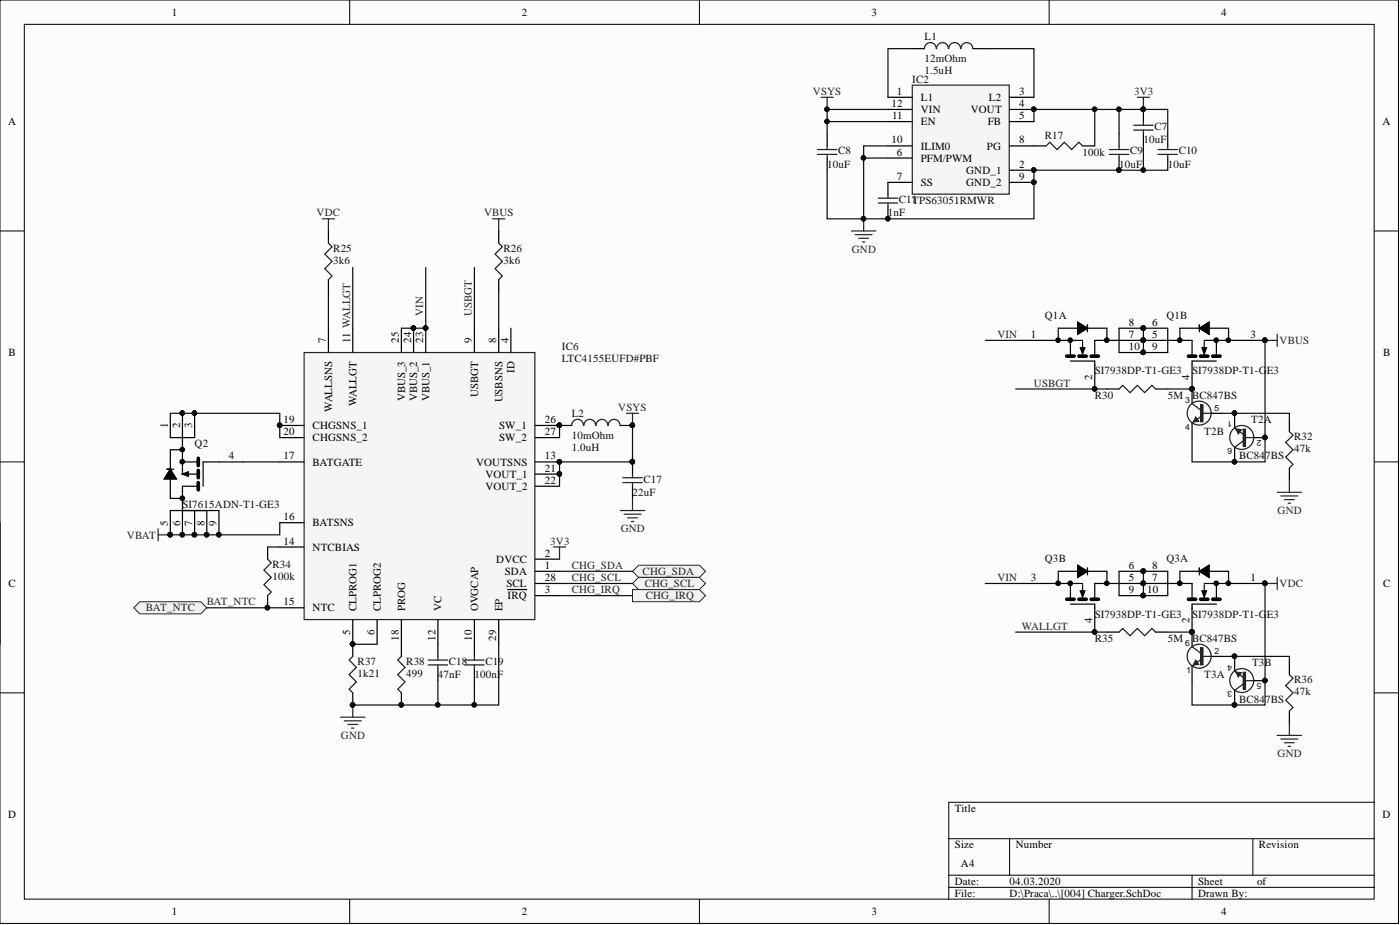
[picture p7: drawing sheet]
<svg xmlns="http://www.w3.org/2000/svg" width="292mm" height="193mm" viewBox="0 0 292 193" stroke-linecap="round" stroke-linejoin="round" font-family="sans-serif">
<defs><g id="words">
<g font-size="2.3">
<text x="35.9" y="3.3">1</text>
<text x="108.9" y="3.3">2</text>
<text x="181.8" y="3.3">3</text>
<text x="254.8" y="3.3">4</text>
<text x="186" y="22.3">12</text>
<text x="187.1" y="19.8">1</text>
<text x="192.1" y="21.1">L1</text>
<text x="192.1" y="23.6">VIN</text>
<text x="202.5" y="23.6">VOUT</text>
<text x="206.3" y="21.1">L2</text>
<text x="212.7" y="19.8">3</text>
<text x="212.7" y="22.3">4</text>
<text x="1.7" y="26.1">A</text>
<text x="186" y="29.9">10</text>
<text x="186.1" y="24.9">11</text>
<text x="192.1" y="26.1">EN</text>
<text x="206.1" y="26.1">FB</text>
<text x="212.7" y="24.9">5</text>
<text x="212.7" y="29.9">8</text>
<text x="288.5" y="26.1">A</text>
<text x="187.1" y="32.5">6</text>
<text x="192.1" y="33.7">PFM/PWM</text>
<text x="192.1" y="31.2">ILIM0</text>
<text x="205.9" y="31.2">PG</text>
<text x="212.7" y="35">2</text>
<text x="187.1" y="37.5">7</text>
<text x="192.1" y="38.8">SS</text>
<text x="201.6" y="36.3">GND_1</text>
<text x="201.6" y="38.8">GND_2</text>
<text x="212.7" y="37.5">9</text>
<text x="68" y="71.5" transform="rotate(-90 68 71.5)">7</text>
<text x="73.1" y="71.5" transform="rotate(-90 73.1 71.5)">11 WALLGT</text>
<text x="83.2" y="71.5" transform="rotate(-90 83.2 71.5)">25</text>
<text x="85.8" y="71.5" transform="rotate(-90 85.8 71.5)">24</text>
<text x="88.3" y="71.5" transform="rotate(-90 88.3 71.5)">23</text>
<text x="98.5" y="71.5" transform="rotate(-90 98.5 71.5)">9</text>
<text x="103.5" y="71.5" transform="rotate(-90 103.5 71.5)">8</text>
<text x="106.1" y="71.5" transform="rotate(-90 106.1 71.5)">4</text>
<text x="215" y="70.5">1</text>
<text x="235.5" y="70.5">7</text>
<text x="235.5" y="68">8</text>
<text x="240.4" y="70.5">5</text>
<text x="240.4" y="68">6</text>
<text x="260.9" y="70.5">3</text>
<text x="1.8" y="74.3">B</text>
<text x="107.4" y="77.8" transform="rotate(-90 107.4 77.8)">ID</text>
<text x="235.5" y="73">10</text>
<text x="240.4" y="73">9</text>
<text x="288.6" y="74.3">B</text>
<text x="84.5" y="83.7" transform="rotate(-90 84.5 83.7)">VBUS_3</text>
<text x="87.1" y="83.7" transform="rotate(-90 87.1 83.7)">VBUS_2</text>
<text x="89.6" y="83.7" transform="rotate(-90 89.6 83.7)">VBUS_1</text>
<text x="99.7" y="82.8" transform="rotate(-90 99.7 82.8)">USBGT</text>
<text x="104.8" y="83.9" transform="rotate(-90 104.8 83.9)">USBSNS</text>
<text x="227.9" y="79.3" transform="rotate(-90 227.9 79.3)">2</text>
<text x="248.2" y="79.3" transform="rotate(-90 248.2 79.3)">4</text>
<text x="35" y="89.3" transform="rotate(-90 35 89.3)">1</text>
<text x="37.6" y="89.3" transform="rotate(-90 37.6 89.3)">2</text>
<text x="40.1" y="89.3" transform="rotate(-90 40.1 89.3)">3</text>
<text x="59.1" y="88.3">19</text>
<text x="65.2" y="89.5">CHGSNS_1</text>
<text x="69.3" y="85.9" transform="rotate(-90 69.3 85.9)">WALLSNS</text>
<text x="74.4" y="84.7" transform="rotate(-90 74.4 84.7)">WALLGT</text>
<text x="104.1" y="89.5">SW_1</text>
<text x="113.7" y="88.3">26</text>
<text x="47.7" y="95.9">4</text>
<text x="59.1" y="90.8">20</text>
<text x="59.1" y="95.9">17</text>
<text x="65.2" y="92.1">CHGSNS_2</text>
<text x="104.1" y="92.1">SW_2</text>
<text x="113.7" y="95.9">13</text>
<text x="113.7" y="90.8">27</text>
<text x="65.2" y="97.1">BATGATE</text>
<text x="99.3" y="97.1">VOUTSNS</text>
<text x="101.3" y="99.7">VOUT_1</text>
<text x="113.7" y="100.9">22</text>
<text x="113.7" y="98.4">21</text>
<text x="101.3" y="102.2">VOUT_2</text>
<text x="35" y="109.7" transform="rotate(-90 35 109.7)">5</text>
<text x="37.6" y="109.7" transform="rotate(-90 37.6 109.7)">6</text>
<text x="40.1" y="109.7" transform="rotate(-90 40.1 109.7)">7</text>
<text x="42.6" y="109.7" transform="rotate(-90 42.6 109.7)">8</text>
<text x="45.2" y="109.7" transform="rotate(-90 45.2 109.7)">9</text>
<text x="59.1" y="113.6">14</text>
<text x="59.1" y="108.5">16</text>
<text x="65.2" y="109.8">BATSNS</text>
<text x="65.2" y="114.9">NTCBIAS</text>
<text x="103.5" y="117.4">DVCC</text>
<text x="105.3" y="119.9">SDA</text>
<text x="113.7" y="118.7">1</text>
<text x="113.7" y="116.1">2</text>
<text x="235.5" y="118.7">6</text>
<text x="240.4" y="118.7">8</text>
<text x="1.8" y="122.5">C</text>
<text x="105.7" y="122.5">SCL</text>
<text x="105.9" y="125">IRQ</text>
<text x="113.7" y="123.8">3</text>
<text x="113.7" y="121.2">28</text>
<text x="215" y="121.2">3</text>
<text x="235.5" y="121.2">5</text>
<text x="235.5" y="123.8">9</text>
<text x="239.3" y="123.8">10</text>
<text x="240.4" y="121.2">7</text>
<text x="260.9" y="121.2">1</text>
<text x="288.6" y="122.5">C</text>
<text x="59.1" y="126.3">15</text>
<text x="65.2" y="127.6">NTC</text>
<text x="74.4" y="127.6" transform="rotate(-90 74.4 127.6)">CLPROG1</text>
<text x="79.4" y="127.6" transform="rotate(-90 79.4 127.6)">CLPROG2</text>
<text x="84.5" y="127.6" transform="rotate(-90 84.5 127.6)">PROG</text>
<text x="92.1" y="127.6" transform="rotate(-90 92.1 127.6)">VC</text>
<text x="99.7" y="127.6" transform="rotate(-90 99.7 127.6)">OVGCAP</text>
<text x="104.8" y="127.6" transform="rotate(-90 104.8 127.6)">EP</text>
<text x="227.9" y="130" transform="rotate(-90 227.9 130)">4</text>
<text x="248.2" y="130" transform="rotate(-90 248.2 130)">2</text>
<text x="73.1" y="132.5" transform="rotate(-90 73.1 132.5)">5</text>
<text x="78.2" y="132.5" transform="rotate(-90 78.2 132.5)">6</text>
<text x="83.2" y="133.6" transform="rotate(-90 83.2 133.6)">18</text>
<text x="90.9" y="133.6" transform="rotate(-90 90.9 133.6)">12</text>
<text x="98.5" y="133.6" transform="rotate(-90 98.5 133.6)">10</text>
<text x="103.5" y="133.6" transform="rotate(-90 103.5 133.6)">29</text>
<text x="1.7" y="170.7">D</text>
<text x="199.2" y="169.4">Title</text>
<text x="288.5" y="170.7">D</text>
<text x="199.2" y="177">Size</text>
<text x="211.9" y="177">Number</text>
<text x="262.7" y="177">Revision</text>
<text x="199.2" y="184.6">Date:</text>
<text x="200.5" y="180.8">A4</text>
<text x="210.6" y="184.6">04.03.2020</text>
<text x="250" y="184.6">Sheet</text>
<text x="262.3" y="184.6">of</text>
<text x="35.9" y="190.9">1</text>
<text x="108.9" y="190.9">2</text>
<text x="181.8" y="190.9">3</text>
<text x="199.2" y="187.1">File:</text>
<text x="210.6" y="187.1">D:\Praca\..\[004] Charger.SchDoc</text>
<text x="250" y="187.1">Drawn By:</text>
<text x="254.8" y="190.9">4</text>
</g>
<g font-size="2.3" fill="#0e0e0e">
<text x="192.9" y="8.4">L1</text>
<text x="190.3" y="17.3">IC2</text>
<text x="192.9" y="15.5">1.5uH</text>
<text x="192.9" y="12.9">12mOhm</text>
<text x="218" y="28.9">R17</text>
<text x="238.6" y="29.9">10uF</text>
<text x="240.8" y="27.1">C7</text>
<text x="172.6" y="35">10uF</text>
<text x="174.9" y="32.2">C8</text>
<text x="225.9" y="32.5">100k</text>
<text x="233.5" y="35">10uF</text>
<text x="235.8" y="32.2">C9</text>
<text x="243.6" y="35">10uF</text>
<text x="245.9" y="32.2">C10</text>
<text x="185.3" y="45.1">1nF</text>
<text x="187.6" y="42.4">C11TPS63051RMWR</text>
<text x="69.5" y="52.5">R25</text>
<text x="105.1" y="52.5">R26</text>
<text x="69.5" y="55">3k6</text>
<text x="105.1" y="55">3k6</text>
<text x="218" y="66.4">Q1A</text>
<text x="243.4" y="66.4">Q1B</text>
<text x="117.3" y="73">IC6</text>
<text x="117.3" y="75.6">LTC4155EUFD#PBF</text>
<text x="228.4" y="78.1">SI7938DP-T1-GE3</text>
<text x="228.4" y="83.2">R30</text>
<text x="243.6" y="83.2">5M</text>
<text x="248.7" y="78.1">SI7938DP-T1-G</text>
<text x="248.7" y="83.2">BC847BS</text>
<text x="264.3" y="78.1">E3</text>
<text x="119.3" y="87">L2</text>
<text x="261.1" y="88.3">T2A</text>
<text x="40.6" y="93.3">Q2</text>
<text x="119.3" y="94.1">1.0uH</text>
<text x="119.3" y="91.5">10mOhm</text>
<text x="251.3" y="90.8">T2B</text>
<text x="258.5" y="95.9">BC84</text>
<text x="263.9" y="95.9">7BS</text>
<text x="270" y="94.3">47k</text>
<text x="270" y="91.8">R32</text>
<text x="134.3" y="100.7">C17</text>
<text x="38.1" y="106">SI7615ADN-T1-GE3</text>
<text x="132" y="103.5">22uF</text>
<text x="56.8" y="118.4">R34</text>
<text x="218" y="117.2">Q3B</text>
<text x="243.4" y="117.2">Q3A</text>
<text x="56.8" y="121">100k</text>
<text x="228.4" y="128.8">SI7938DP-T1-GE3</text>
<text x="248.7" y="128.8">SI7938DP-T1-G</text>
<text x="264.3" y="128.8">E3</text>
<text x="228.4" y="133.9">R35</text>
<text x="243.6" y="133.9">5M</text>
<text x="248.7" y="133.9">BC847BS</text>
<text x="74.6" y="141.2">1k21</text>
<text x="74.6" y="138.7">R37</text>
<text x="84.8" y="141.2">499</text>
<text x="84.8" y="138.7">R38</text>
<text x="91.4" y="141.5">47nF</text>
<text x="93.6" y="138.7">C18</text>
<text x="99" y="141.5">100nF</text>
<text x="101.3" y="138.7">C19</text>
<text x="251.3" y="141.5">T3A</text>
<text x="261.2" y="139">T3B</text>
<text x="270" y="142.5">R36</text>
<text x="258.5" y="146.6">BC84</text>
<text x="263.9" y="146.6">7BS</text>
<text x="270" y="145.1">47k</text>
</g>
<g font-size="2.3" fill="#262626">
<text x="169.6" y="19.8">VSYS</text>
<text x="236.6" y="19.8">3V3</text>
<text x="66.1" y="45.1">VDC</text>
<text x="101" y="45.1">VBUS</text>
<text x="177.7" y="52.8">GND</text>
<text x="88.3" y="65.9" transform="rotate(-90 88.3 65.9)">VIN</text>
<text x="98.5" y="65.9" transform="rotate(-90 98.5 65.9)">USBGT</text>
<text x="208.1" y="70.5">VIN</text>
<text x="267" y="71.8">VBUS</text>
<text x="215.7" y="80.6">USBGT</text>
<text x="129" y="85.7">VSYS</text>
<text x="266.6" y="107.3">GND</text>
<text x="26.5" y="112.3">VBAT</text>
<text x="114.8" y="113.6">3V3</text>
<text x="129.5" y="111.1">GND</text>
<text x="119.3" y="118.7">CHG_SDA</text>
<text x="134.1" y="119.9">CHG_SDA</text>
<text x="119.3" y="121.2">CHG_SCL</text>
<text x="119.3" y="123.8">CHG_IRQ</text>
<text x="134.5" y="122.5">CHG_SCL</text>
<text x="134.8" y="125">CHG_IRQ</text>
<text x="208.1" y="121.2">VIN</text>
<text x="267" y="122.5">VDC</text>
<text x="30.5" y="127.6">BAT_NTC</text>
<text x="43.1" y="126.3">BAT_NTC</text>
<text x="213.2" y="131.4">WALLGT</text>
<text x="71.1" y="154.2">GND</text>
<text x="266.6" y="158">GND</text>
</g>
<g font-size="1.8" fill="#0e0e0e">
<text x="247.3" y="84">3</text>
<text x="247.3" y="89.6">4</text>
<text x="253.4" y="85.8">5</text>
<text x="257.1" y="87.9" transform="rotate(-180 257.1 87.9)">1</text>
<text x="257.1" y="93.5" transform="rotate(-180 257.1 93.5)">6</text>
<text x="263.2" y="91.7" transform="rotate(-180 263.2 91.7)">2</text>
<text x="247.3" y="134.7">6</text>
<text x="253.4" y="136.5">2</text>
<text x="247.5" y="140.3">1</text>
<text x="257.1" y="138.6" transform="rotate(-180 257.1 138.6)">4</text>
<text x="263.2" y="142.4" transform="rotate(-180 263.2 142.4)">5</text>
<text x="257.1" y="144.2" transform="rotate(-180 257.1 144.2)">3</text>
</g>
</g></defs>
<g fill="#fcfcfc" stroke="#000" stroke-width=".21">
<path d="M0 0h291.8v192.6h-291.8z"/>
<path d="M5.1 5.1h281.6v182.5h-281.6z"/>
</g>
<g fill="none" stroke="#000" stroke-width=".21">
<path d="M73 0v5.1M145.9 0v5.1M218.9 0v5.1M0 48.2h5.1M286.8 48.2h5.1M0 96.4h5.1M286.8 96.4h5.1M0 144.5h5.1M286.8 144.5h5.1M198 175h88.8M210.6 175v7.6M261.4 175v7.6"/>
<path d="M286.8 167.4h-88.8v20.2M73 187.6v5.1M145.9 187.6v5.1M198 182.6h88.8M198 185.1h88.8M218.9 187.6v5.1M248.7 182.6v5"/>
</g>
<path d="M190.3 10.2h2.6M203 10.2h2.6M172.6 27.9v2.5M172.6 33v2.5M233.5 27.9v2.5M233.5 33v2.5M238.6 22.8v2.6M238.6 27.9v2.5M243.6 27.9v2.5M243.6 33v2.5" fill="none" stroke="#000" stroke-width=".25"/>
<g fill="none" stroke="#1c1c1c" stroke-width=".25">
<path d="M195.3 10.2a1.23 1.23 0 0 0-1.2-1.3 1.23 1.23 0 0 0-1.2 1.3M197.9 10.2a1.23 1.23 0 0 0-1.3-1.3 1.23 1.23 0 0 0-1.2 1.3M200.4 10.2a1.23 1.23 0 0 0-1.2-1.3 1.23 1.23 0 0 0-1.2 1.3M203 10.2a1.23 1.23 0 0 0-1.3-1.3 1.23 1.23 0 0 0-1.2 1.3M170.5 31.2h4.1M170.5 32.2h4.1M172.6 30.4v.8M172.6 32.2v.8M231.5 31.2h4M231.5 32.2h4M233.5 30.4v.8M233.5 32.2v.8"/>
<path d="M236.5 26.1h4.1M236.5 27.1h4.1M238.6 25.4v.7M238.6 27.1v.8M241.6 31.2h4.1M241.6 32.2h4.1M243.6 30.4v.8M243.6 32.2v.8"/>
</g>
<g fill="#0e0e0e" stroke="#0e0e0e" stroke-width=".21">
<circle cx="233.4" cy="35.5" r=".47"/>
<circle cx="238.5" cy="22.8" r=".47"/>
</g>
<path d="M190.3 17.8h20.3v22.7h-20.3z" fill="#f5f5f5" stroke="#262626" stroke-width=".25"/>
<g fill="none" stroke="#000" stroke-width=".25">
<path d="M185.3 20.3h5M185.3 22.8h5M185.3 25.4h5M185.3 33h5M185.3 30.4h5M190.3 38h-5v2.6M210.6 20.3h5.1M210.6 35.5h5.1M210.6 22.8h5.1M210.6 25.4h5.1M210.6 30.4h7.7M210.6 38h5.1"/>
<path d="M225.9 30.4h2.5M185.3 43.1v2.6"/>
</g>
<g fill="#0e0e0e" stroke="#0e0e0e" stroke-width=".21">
<circle cx="215.7" cy="35.5" r=".47"/>
<circle cx="215.7" cy="22.8" r=".47"/>
<circle cx="215.7" cy="38" r=".47"/>
<circle cx="185.2" cy="45.6" r=".47"/>
<circle cx="180.2" cy="45.6" r=".47"/>
<circle cx="238.5" cy="22.8" r=".47"/>
<circle cx="172.5" cy="22.8" r=".47"/>
</g>
<path d="M218.3 30.4l.7-.7 1.5 1.5 1.6-1.5 1.5 1.5 1.5-1.5 .8 .7M183.2 41.3h4.1M183.2 42.4h4.1M185.3 40.6v.7M185.3 42.4v.7" fill="none" stroke="#1c1c1c" stroke-width=".25"/>
<path d="M171.3 20.3h2.5M172.6 20.3v2.5M237.3 20.3h2.5M238.6 20.3v2.5M177.7 48.2h5M178.4 48.9h3.6M179.2 49.7h2M179.9 50.5h.5M180.2 45.7v2.5" fill="none" stroke="#262626" stroke-width=".25"/>
<path d="M63.4 73.5h48.2v55.8h-48.2z" fill="#f5f5f5" stroke="#262626" stroke-width=".25"/>
<g fill="none" stroke="#000" stroke-width=".25">
<path d="M68.5 68.5v5M73.6 68.5v5M83.8 68.5v5M86.3 68.5v5M88.8 68.5v5M99 68.5v5M104.1 68.5v5M106.6 68.5v5M213.2 71h7.6M220.8 71h2.5v3.3M220.8 71v-2.5h10.1v2.5M223.3 71h2.6"/>
<path d="M223.3 75.3h5.1v5.9M225.9 71.3v2.2M226.9 68.5l-2 1.2v-2.5l2 1.3v-.8v1.5M230.9 71h2.6v-2.5h10.1v2.5h2.6M230.9 71h-2.5v3.3M233.5 71h10.1v2.5h-10.1zM246.2 71v-2.5h10.1v2.5M246.2 71h2.5v3.3M250.2 68.5l2.1 1.2v-2.5l-2.1 1.3v-.8v1.5M251.3 71h2.5M251.3 71.3v2.2M253.8 75.3h-5.1v5.9"/>
<path d="M256.3 71h-2.5v3.3M256.3 71h7.6M35.5 97.9l1.3 2h-2.5l1.2-2h-.7h1.5M35.5 86.2v5.1h5.1v-5.1M38.1 93.8h-2.6v10.2h2.6M38.1 96.4h3.3M38.1 86.2v12.7M38.3 98.9h3.1M50.8 96.4h-8.4v5M58.4 96.4h5M58.4 91.3h5M58.4 88.8h5"/>
<path d="M111.7 96.4h5M111.7 98.9h5M111.7 91.3h5M111.7 88.8h7.6M129.4 88.8h2.6M132 96.4v2.5M38.1 104v2.5h5h-7.6v5.1M38.1 106.5v5.1M40.6 106.5v5.1M41.4 101.4h-3.3v2.6M43.1 111.6v-5.1h2.6v5.1M55.8 114.1v2.6"/>
<path d="M58.4 114.1h5M58.4 109h5M111.7 119.2h5M111.7 116.7h5M111.7 101.4h5M132 101.4v2.6M55.8 124.3v2.5M58.4 126.8h5M73.6 129.3v7.6M78.7 129.3v5.1M83.8 129.3v7.6M91.4 129.3v7.6"/>
<path d="M91.4 139.5v2.5M99 129.3v7.6M99 139.5v2.5M104.1 129.3v5.1M105.9 123h4M111.7 124.3h5M111.7 121.7h5M73.6 144.5v2.6M83.8 144.5v2.6"/>
</g>
<g fill="#0e0e0e" stroke="#0e0e0e" stroke-width=".21">
<circle cx="73.6" cy="134.4" r=".47"/>
<circle cx="116.7" cy="96.3" r=".47"/>
<circle cx="116.7" cy="98.9" r=".47"/>
<circle cx="58.3" cy="88.7" r=".47"/>
<circle cx="116.7" cy="88.7" r=".47"/>
<circle cx="86.3" cy="68.4" r=".47"/>
<circle cx="88.8" cy="68.4" r=".47"/>
<circle cx="55.8" cy="126.8" r=".47"/>
<circle cx="73.6" cy="147" r=".47"/>
<circle cx="83.7" cy="147" r=".47"/>
<circle cx="131.9" cy="96.3" r=".47"/>
<circle cx="228.4" cy="81.1" r=".47"/>
<circle cx="238.5" cy="71" r=".47"/>
<circle cx="238.5" cy="68.4" r=".47"/>
<circle cx="238.5" cy="73.5" r=".47"/>
<circle cx="131.9" cy="88.7" r=".47"/>
<circle cx="38" cy="86.2" r=".47"/>
<circle cx="40.6" cy="86.2" r=".47"/>
<circle cx="35.5" cy="111.5" r=".47"/>
<circle cx="38" cy="111.5" r=".47"/>
<circle cx="40.6" cy="111.5" r=".47"/>
<circle cx="43.1" cy="111.5" r=".47"/>
<circle cx="45.6" cy="111.5" r=".47"/>
<circle cx="263.9" cy="71" r=".47"/>
<circle cx="248.7" cy="81.1" r=".47"/>
</g>
<g fill="none" stroke="#1c1c1c" stroke-width=".25">
<path d="M121.7 88.8a1.23 1.23 0 0 0-1.2-1.3 1.23 1.23 0 0 0-1.2 1.3M124.3 88.8a1.23 1.23 0 0 0-1.3-1.3 1.23 1.23 0 0 0-1.2 1.3M126.8 88.8a1.23 1.23 0 0 0-1.2-1.3 1.23 1.23 0 0 0-1.2 1.3M129.4 88.8a1.23 1.23 0 0 0-1.3-1.3 1.23 1.23 0 0 0-1.2 1.3M129.9 99.7h4.1M132 98.9v.8M55.8 116.7l.8 .7-1.5 1.5 1.5 1.6-1.5 1.5 1.5 1.5-.8 .8M129.9 100.7h4.1M132 100.7v.7M73.6 136.9l-.8 .8 1.6 1.5-1.6 1.5 1.6 1.6-1.6 1.5 .8 .7M83.8 136.9l-.8 .8 1.5 1.5-1.5 1.5 1.5 1.6-1.5 1.5 .8 .7M89.3 137.7h4.1"/>
<path d="M89.3 138.7h4.1M91.4 136.9v.8M91.4 138.7v.8M96.9 137.7h4.1M96.9 138.7h4.1M99 136.9v.8M99 138.7v.8"/>
</g>
<g fill="none" stroke="#262626" stroke-width=".25">
<path d="M130.7 86.2h2.5M132 86.2v2.6M33 110.3v2.5M33 111.6h2.5M115.5 114.1h2.5M116.7 114.1v2.6M129.4 106.5h5.1M130.2 107.3h3.5M131 108h2M131.7 108.8h.5M132 104v2.5M71.1 149.6h5"/>
<path d="M71.8 150.4h3.6M72.6 151.1h2M73.3 151.9h.6M73.6 147.1v2.5"/>
</g>
<path d="M222.6 74.3h1.5M225.1 74.3h1.5M227.7 74.3h1.5M248 74.3h1.5M250.5 74.3h1.5M253 74.3h1.6M41.4 95.6v1.5M41.4 98.1v1.6M41.4 100.7v1.5" fill="none" stroke="#000" stroke-width=".76"/>
<path d="M225.4 72.5h1l-.5 1.4zM224.9 67.2l2 1.3-2 1.2zM250.7 72.5h1.1l-.5 1.4zM250.2 68.5l2.1-1.3v2.5zM35.5 97.9l1.3 2h-2.5zM37.9 98.9l1.4-.5v1z" fill="#000"/>
<path d="M224.9 67.2l2 1.3-2 1.2zM225.4 72.5h1l-.5 1.4zM250.2 68.5l2.1-1.3v2.5zM250.7 72.5h1.1l-.5 1.4zM35.5 97.9l1.3 2h-2.5zM37.9 98.9l1.4-.5v1z" fill="none" stroke="#000" stroke-width=".21"/>
<g fill="#000" stroke="#000" stroke-width=".25">
<circle cx="220.8" cy="71" r=".47"/>
<circle cx="223.3" cy="71" r=".47"/>
<circle cx="230.9" cy="71" r=".47"/>
<circle cx="246.1" cy="71" r=".47"/>
<circle cx="253.8" cy="71" r=".47"/>
<circle cx="256.3" cy="71" r=".47"/>
<circle cx="38" cy="96.3" r=".47"/>
<circle cx="38" cy="93.8" r=".47"/>
<circle cx="38" cy="103.9" r=".47"/>
</g>
<g fill="#f0f0f0" stroke="#262626" stroke-width=".21">
<path d="M132 123h13.9l1.3 1.3-1.3 1.2h-13.9z" fill-rule="evenodd"/>
<path d="M132 119.2l1.2-1.3h12.7l1.3 1.3-1.3 1.3h-12.7z" fill-rule="evenodd"/>
<path d="M132 121.7l1.2-1.2h12.7l1.3 1.2-1.3 1.3h-12.7z" fill-rule="evenodd"/>
</g>
<path d="M67.3 45.7h2.5M68.5 45.7v2.5M102.8 45.7h2.5M104.1 45.7v2.5M263.9 71h2.6M266.5 69.7v2.6M263.9 121.7h2.6M266.5 120.5v2.5" fill="none" stroke="#262626" stroke-width=".25"/>
<path d="M68.5 48.2v2.5M68.5 58.3v2.6M104.1 48.2v2.5M104.1 58.3v2.6M230.9 81.2h2.6M241.1 81.2h2.5M257.6 86.2v3.1M257.6 93.3v3.1M261.7 91.3h2.2" fill="none" stroke="#000" stroke-width=".25"/>
<path d="M68.5 50.7l.8 .8-1.5 1.5 1.5 1.5-1.5 1.5 1.5 1.6-.8 .7M104.1 50.7l.7 .8-1.5 1.5 1.5 1.5-1.5 1.5 1.5 1.6-.7 .7M233.5 81.2l.7-.8 1.6 1.5 1.5-1.5 1.5 1.5 1.5-1.5 .8 .8" fill="none" stroke="#1c1c1c" stroke-width=".25"/>
<g fill="#0e0e0e" stroke="#0e0e0e" stroke-width=".21">
<circle cx="263.9" cy="71" r=".47"/>
<circle cx="263.9" cy="121.7" r=".47"/>
<circle cx="257.6" cy="86.2" r=".47"/>
<circle cx="257.6" cy="96.3" r=".47"/>
<circle cx="263.9" cy="91.3" r=".47"/>
</g>
<path d="M257.8 89.5l1.2 .1-.6 .9z" fill="#1c1c1c"/>
<path d="M257.8 89.5l1.2 .1-.6 .9z" fill="none" stroke="#1c1c1c" stroke-width=".21"/>
<path d="M259.4 89.5h.5v3.6h-.5z" fill-rule="evenodd" fill="#1c1c1c"/>
<path d="M259.4 89.5h.5v3.6h-.5z" fill="none" stroke="#1c1c1c" stroke-width=".21"/>
<g fill="none" stroke="#1c1c1c" stroke-width=".25">
<path d="M257.6 89.3l2 1.5M259.6 91.8l-2 1.5M259.6 91.3h2.1M269 90l.8 .8-1.5 1.5 1.5 1.5-1.5 1.6 1.5 1.5-.8 .7"/>
<circle cx="259.1" cy="91.3" r="2.5"/>
</g>
<g fill="#0e0e0e" stroke="#0e0e0e" stroke-width=".21">
<circle cx="257.6" cy="86.2" r=".47"/>
<circle cx="257.6" cy="96.3" r=".47"/>
<circle cx="263.9" cy="91.3" r=".47"/>
<circle cx="248.7" cy="81.1" r=".47"/>
</g>
<path d="M248.7 81.2v3M248.7 88.3v3M252.8 86.2h2.3M269 87.5v2.5M269 97.6v2.6" fill="none" stroke="#000" stroke-width=".25"/>
<path d="M266.5 102.7h5.1M267.2 103.5h3.6M268 104.2h2M268.8 105h.5M269 100.2v2.5" fill="none" stroke="#262626" stroke-width=".25"/>
<path d="M249.5 87l.6 .9-1.2 .1z" fill="#1c1c1c"/>
<path d="M249.5 87l.6 .9-1.2 .1z" fill="none" stroke="#1c1c1c" stroke-width=".21"/>
<path d="M250.5 84.4h.5v3.6h-.5z" fill-rule="evenodd" fill="#1c1c1c"/>
<path d="M250.5 84.4h.5v3.6h-.5z" fill="none" stroke="#1c1c1c" stroke-width=".21"/>
<g fill="none" stroke="#1c1c1c" stroke-width=".25">
<path d="M248.7 84.2l2 1.5M250.7 86.7l-2 1.6M250.7 86.2h2.1M233.5 131.9l.7-.8 1.6 1.5 1.5-1.5 1.5 1.5 1.5-1.5 .8 .8"/>
<circle cx="250.2" cy="86.2" r="2.5"/>
</g>
<g fill="#0e0e0e" stroke="#0e0e0e" stroke-width=".21">
<circle cx="248.7" cy="81.1" r=".47"/>
<circle cx="263.9" cy="121.7" r=".47"/>
<circle cx="248.7" cy="131.8" r=".47"/>
<circle cx="238.5" cy="121.7" r=".47"/>
<circle cx="238.5" cy="119.1" r=".47"/>
<circle cx="238.5" cy="124.2" r=".47"/>
<circle cx="228.4" cy="131.8" r=".47"/>
<circle cx="257.6" cy="136.9" r=".47"/>
<circle cx="257.6" cy="147" r=".47"/>
<circle cx="263.9" cy="142" r=".47"/>
</g>
<g fill="none" stroke="#000" stroke-width=".25">
<path d="M226.9 119.2l-2 1.3v-2.6l2 1.3v-.8v1.5M250.2 119.2l2.1 1.3v-2.6l-2.1 1.3v-.8v1.5M213.2 121.7h7.6M220.8 121.7h2.5v3.3M220.8 121.7v-2.5h10.1v2.5M223.3 121.7h2.6M223.3 126h5.1v5.9M225.9 122v2.3M230.9 121.7h2.6v-2.5h10.1v2.5h2.6M230.9 121.7h-2.5v3.3M230.9 131.9h2.6M233.5 121.7h10.1v2.6h-10.1z"/>
<path d="M241.1 131.9h2.5M246.2 121.7v-2.5h10.1v2.5M246.2 121.7h2.5v3.3M251.3 121.7h2.5M251.3 122v2.3M253.8 126h-5.1v5.9M256.3 121.7h-2.5v3.3M256.3 121.7h7.6M257.6 136.9v3.1M257.6 144v3.1M261.7 142h2.2"/>
</g>
<path d="M222.6 125h1.5M225.1 125h1.5M227.7 125h1.5M248 125h1.5M250.5 125h1.5M253 125h1.6" fill="none" stroke="#000" stroke-width=".76"/>
<path d="M224.9 117.9l2 1.3-2 1.3zM225.4 123.2h1l-.5 1.4zM250.7 123.2h1.1l-.5 1.4zM250.2 119.2l2.1-1.3v2.6z" fill="#000"/>
<path d="M224.9 117.9l2 1.3-2 1.3zM250.2 119.2l2.1-1.3v2.6zM225.4 123.2h1l-.5 1.4zM250.7 123.2h1.1l-.5 1.4z" fill="none" stroke="#000" stroke-width=".21"/>
<g fill="#000" stroke="#000" stroke-width=".25">
<circle cx="220.8" cy="121.7" r=".47"/>
<circle cx="223.3" cy="121.7" r=".47"/>
<circle cx="230.9" cy="121.7" r=".47"/>
<circle cx="246.1" cy="121.7" r=".47"/>
<circle cx="253.8" cy="121.7" r=".47"/>
<circle cx="256.3" cy="121.7" r=".47"/>
</g>
<path d="M257.8 140.2l1.2 .1-.6 .9z" fill="#1c1c1c"/>
<path d="M257.8 140.2l1.2 .1-.6 .9z" fill="none" stroke="#1c1c1c" stroke-width=".21"/>
<path d="M259.4 140.2h.5v3.6h-.5z" fill-rule="evenodd" fill="#1c1c1c"/>
<path d="M259.4 140.2h.5v3.6h-.5z" fill="none" stroke="#1c1c1c" stroke-width=".21"/>
<g fill="none" stroke="#1c1c1c" stroke-width=".25">
<path d="M257.6 140l2 1.5M259.6 142.5l-2 1.5M259.6 142h2.1M269 140.7l.8 .8-1.5 1.5 1.5 1.5-1.5 1.6 1.5 1.5-.8 .7"/>
<circle cx="259.1" cy="142" r="2.5"/>
</g>
<g fill="#0e0e0e" stroke="#0e0e0e" stroke-width=".21">
<circle cx="257.6" cy="136.9" r=".47"/>
<circle cx="257.6" cy="147" r=".47"/>
<circle cx="263.9" cy="142" r=".47"/>
<circle cx="248.7" cy="131.8" r=".47"/>
</g>
<path d="M248.7 131.9v3M248.7 139v3M252.8 136.9h2.3M269 138.2v2.5M269 148.3v2.6" fill="none" stroke="#000" stroke-width=".25"/>
<path d="M266.5 153.4h5.1M267.2 154.2h3.6M268 154.9h2M268.8 155.7h.5M269 150.9v2.5" fill="none" stroke="#262626" stroke-width=".25"/>
<path d="M249.5 137.7l.6 .9-1.2 .2z" fill="#1c1c1c"/>
<path d="M249.5 137.7l.6 .9-1.2 .2z" fill="none" stroke="#1c1c1c" stroke-width=".21"/>
<path d="M250.5 135.2h.5v3.5h-.5z" fill-rule="evenodd" fill="#1c1c1c"/>
<path d="M250.5 135.2h.5v3.5h-.5z" fill="none" stroke="#1c1c1c" stroke-width=".21"/>
<g fill="none" stroke="#1c1c1c" stroke-width=".25">
<path d="M248.7 134.9l2 1.5M250.7 137.4l-2 1.6M250.7 136.9h2.1"/>
<circle cx="250.2" cy="136.9" r="2.5"/>
</g>
<circle cx="248.7" cy="131.8" r=".47" fill="#0e0e0e" stroke="#0e0e0e" stroke-width=".21"/>
<path d="M27.9 126.8l1.3-1.3h12.7l1.2 1.3-1.2 1.3h-12.7z" fill-rule="evenodd" fill="#f0f0f0" stroke="#262626" stroke-width=".21"/>
<g fill="none" stroke="#0e0e0e" stroke-width=".25">
<path d="M190.3 10.2h-5v10.1M205.6 10.2h10.1v10.1M172.6 35.5v10.2h7.6M180.2 33h5.1M185.3 22.8h-12.7v2.6M185.3 25.4h-12.7v2.5M185.3 30.4h-5.1v15.3h35.5v-10.2h27.9M215.7 25.4v-2.6h27.9v5.1M228.4 22.8v7.6M233.5 22.8v5.1M238.6 30.4v5.1M73.6 55.8v12.7"/>
<path d="M88.8 55.8v12.7h-5M99 55.8v12.7M68.5 60.9v7.6M104.1 60.9v7.6M205.6 71h7.6M238.6 68.5v5M263.9 71v25.4h-15.2v-5.1M35.5 86.2h22.9v5.1M50.8 96.4h7.6M116.7 88.8v2.5M132 88.8v7.6h-15.3v5M211.9 81.2h19"/>
<path d="M243.6 81.2h5.1M255.1 86.2h13.9v1.3M0 109v25.4M55.8 114.1h2.6M58.4 109v2.6h-22.9M116.7 119.2h15.3M238.6 119.2v5.1M43.1 126.8h15.3M73.6 134.4h5.1M104.1 134.4v12.7h-30.5M116.7 121.7h15.3M116.7 124.3h15.3"/>
<path d="M205.6 121.7h7.6M211.9 131.9h19M243.6 131.9h5.1M255.1 136.9h13.9v1.3M263.9 121.7v25.4h-15.2v-5.1M91.4 142v5.1M99 142v5.1"/>
</g>
<g fill="#0e0e0e" stroke="#0e0e0e" stroke-width=".21">
<circle cx="180.2" cy="32.9" r=".47"/>
<circle cx="180.2" cy="45.6" r=".47"/>
<circle cx="172.5" cy="22.8" r=".47"/>
<circle cx="172.5" cy="25.3" r=".47"/>
<circle cx="233.4" cy="22.8" r=".47"/>
<circle cx="228.4" cy="22.8" r=".47"/>
<circle cx="55.8" cy="126.8" r=".47"/>
<circle cx="73.6" cy="134.4" r=".47"/>
<circle cx="73.6" cy="147" r=".47"/>
<circle cx="83.7" cy="147" r=".47"/>
<circle cx="91.3" cy="147" r=".47"/>
<circle cx="98.9" cy="147" r=".47"/>
<circle cx="238.5" cy="35.5" r=".47"/>
<circle cx="116.7" cy="88.7" r=".47"/>
<circle cx="116.7" cy="96.3" r=".47"/>
<circle cx="131.9" cy="96.3" r=".47"/>
<circle cx="116.7" cy="98.9" r=".47"/>
<circle cx="131.9" cy="88.7" r=".47"/>
<circle cx="58.3" cy="88.7" r=".47"/>
<circle cx="40.6" cy="86.2" r=".47"/>
<circle cx="38" cy="86.2" r=".47"/>
<circle cx="45.6" cy="111.5" r=".47"/>
<circle cx="43.1" cy="111.5" r=".47"/>
<circle cx="40.6" cy="111.5" r=".47"/>
<circle cx="38" cy="111.5" r=".47"/>
<circle cx="35.5" cy="111.5" r=".47"/>
<circle cx="86.3" cy="68.4" r=".47"/>
<circle cx="88.8" cy="68.4" r=".47"/>
<circle cx="238.5" cy="68.4" r=".47"/>
<circle cx="238.5" cy="71" r=".47"/>
<circle cx="228.4" cy="81.1" r=".47"/>
<circle cx="257.6" cy="86.2" r=".47"/>
<circle cx="248.7" cy="81.1" r=".47"/>
<circle cx="257.6" cy="96.3" r=".47"/>
<circle cx="263.9" cy="91.3" r=".47"/>
<circle cx="263.9" cy="71" r=".47"/>
<circle cx="238.5" cy="119.1" r=".47"/>
<circle cx="238.5" cy="121.7" r=".47"/>
<circle cx="257.6" cy="136.9" r=".47"/>
<circle cx="248.7" cy="131.8" r=".47"/>
<circle cx="257.6" cy="147" r=".47"/>
<circle cx="263.9" cy="142" r=".47"/>
<circle cx="263.9" cy="121.7" r=".47"/>
<circle cx="238.5" cy="124.2" r=".47"/>
<circle cx="238.5" cy="73.5" r=".47"/>
<circle cx="228.4" cy="131.8" r=".47"/>
<circle cx="233.4" cy="35.5" r=".47"/>
<circle cx="215.7" cy="35.5" r=".47"/>
<circle cx="215.7" cy="38" r=".47"/>
<circle cx="185.2" cy="45.6" r=".47"/>
<circle cx="215.7" cy="22.8" r=".47"/>
<circle cx="238.5" cy="22.8" r=".47"/>
</g>
<use href="#words"/>
</svg>
